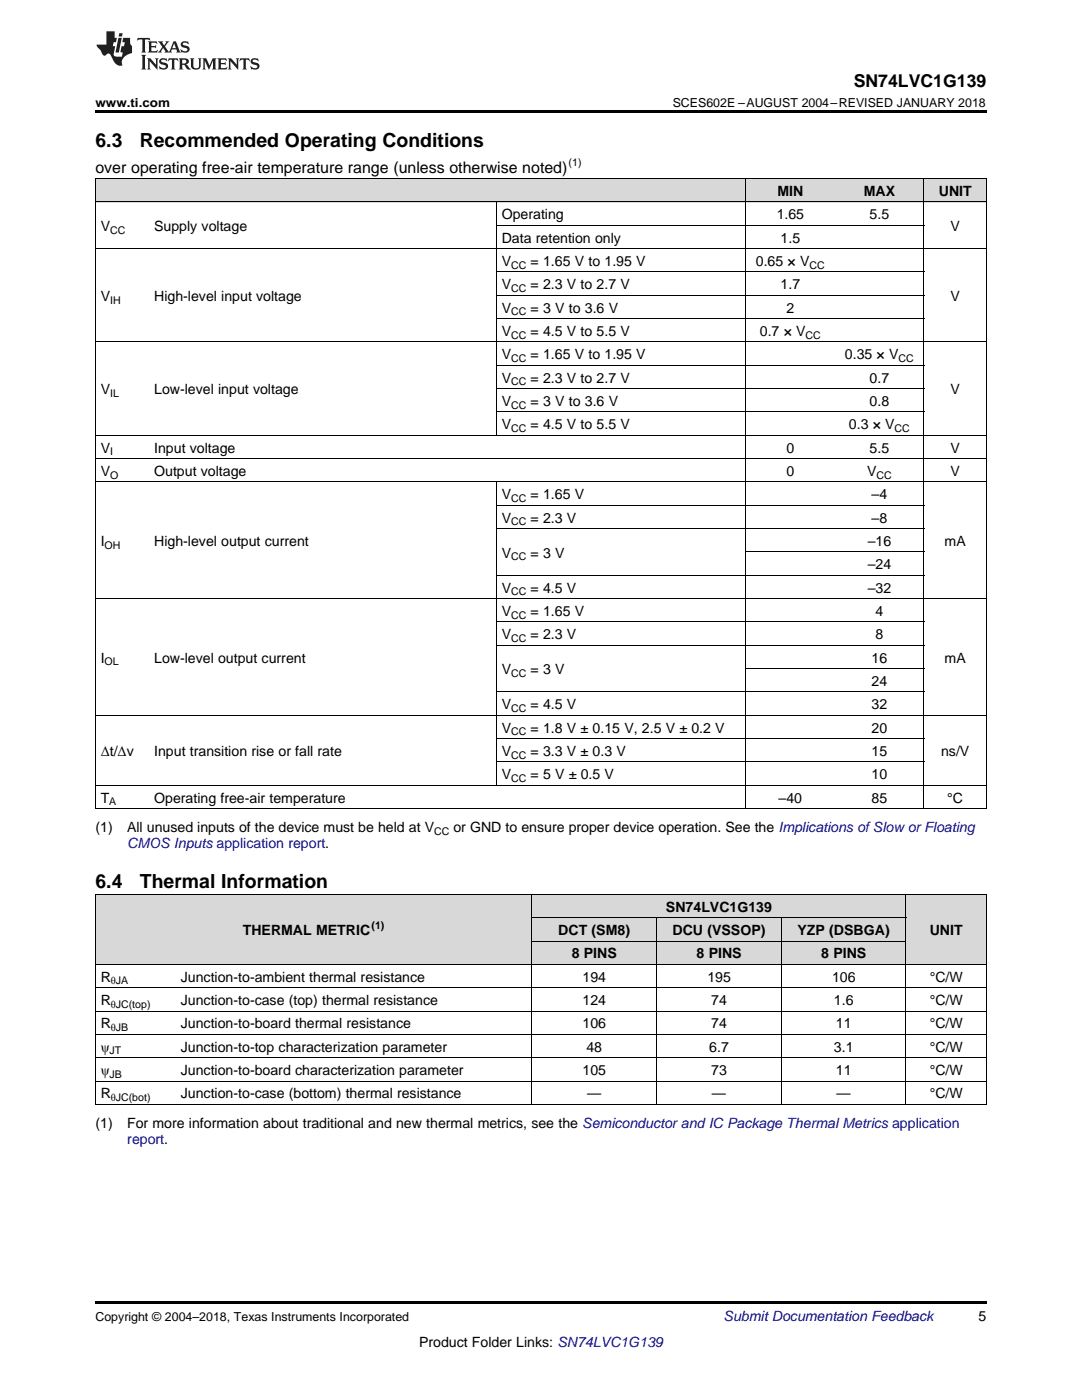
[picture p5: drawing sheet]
<svg xmlns="http://www.w3.org/2000/svg" width="216mm" height="279mm" viewBox="0 0 216 279" stroke-linecap="round" stroke-linejoin="round" font-family="sans-serif">
<defs><g id="words">
<g font-size="3.9">
<text x="19" y="29.3">6.3</text>
<text x="27.9" y="29.3">Recommended Operating Conditions</text>
<text x="19" y="177.3">6.4</text>
<text x="27.9" y="177.3">Thermal Information</text>
</g>
<text font-size="3.5" x="170.4" y="17.3">SN74LVC1G139</text>
<text font-size="3.2" x="19" y="34.4">over operating free-air temperature range (unless otherwise noted)</text>
<g font-size="2.8">
<text x="155.1" y="39.1">MIN</text>
<text x="172.4" y="39.1">MAX</text>
<text x="187.3" y="39.1">UNIT</text>
<text x="20.1" y="46.1">V</text>
<text x="30.8" y="46.1">Supply voltage</text>
<text x="100.1" y="43.7">Operating</text>
<text x="155" y="43.7">1.65</text>
<text x="173.5" y="43.7">5.5</text>
<text x="189.7" y="46.1">V</text>
<text x="100.1" y="48.4">Data retention only</text>
<text x="100.1" y="53.1">V</text>
<text x="105.9" y="53.1">= 1.65 V to 1.95 V</text>
<text x="150.8" y="53.1">0.65 × V</text>
<text x="155.8" y="48.4">1.5</text>
<text x="100.1" y="57.7">V</text>
<text x="105.9" y="57.7">= 2.3 V to 2.7 V</text>
<text x="155.8" y="57.7">1.7</text>
<text x="20.1" y="60">V</text>
<text x="30.8" y="60">High-level input voltage</text>
<text x="100.1" y="62.4">V</text>
<text x="105.9" y="62.4">= 3 V to 3.6 V</text>
<text x="156.9" y="62.4">2</text>
<text x="189.7" y="60">V</text>
<text x="100.1" y="67">V</text>
<text x="100.1" y="71.7">V</text>
<text x="105.9" y="67">= 4.5 V to 5.5 V</text>
<text x="105.9" y="71.7">= 1.65 V to 1.95 V</text>
<text x="151.6" y="67">0.7 × V</text>
<text x="168.6" y="71.7">0.35 × V</text>
<text x="100.1" y="76.3">V</text>
<text x="105.9" y="76.3">= 2.3 V to 2.7 V</text>
<text x="173.5" y="76.3">0.7</text>
<text x="20.1" y="78.7">V</text>
<text x="30.8" y="78.7">Low-level input voltage</text>
<text x="100.1" y="81">V</text>
<text x="105.9" y="81">= 3 V to 3.6 V</text>
<text x="173.5" y="81">0.8</text>
<text x="189.7" y="78.7">V</text>
<text x="100.1" y="85.7">V</text>
<text x="105.9" y="85.7">= 4.5 V to 5.5 V</text>
<text x="169.4" y="85.7">0.3 × V</text>
<text x="20.1" y="90.3">V</text>
<text x="20.1" y="95">V</text>
<text x="30.8" y="90.3">Input voltage</text>
<text x="30.8" y="95">Output voltage</text>
<text x="156.9" y="90.3">0</text>
<text x="156.9" y="95">0</text>
<text x="173" y="95">V</text>
<text x="173.5" y="90.3">5.5</text>
<text x="189.7" y="90.3">V</text>
<text x="189.7" y="95">V</text>
<text x="100.1" y="99.6">V</text>
<text x="105.9" y="99.6">= 1.65 V</text>
<text x="173.9" y="99.6">–4</text>
<text x="100.1" y="104.3">V</text>
<text x="105.9" y="104.3">= 2.3 V</text>
<text x="173.9" y="104.3">–8</text>
<text x="20.1" y="108.9">I</text>
<text x="30.8" y="108.9">High-level output current</text>
<text x="100.1" y="111.3">V</text>
<text x="105.9" y="111.3">= 3 V</text>
<text x="173.1" y="108.9">–16</text>
<text x="173.1" y="113.6">–24</text>
<text x="188.5" y="108.9">mA</text>
<text x="100.1" y="118.3">V</text>
<text x="105.9" y="118.3">= 4.5 V</text>
<text x="173.1" y="118.3">–32</text>
<text x="100.1" y="122.9">V</text>
<text x="105.9" y="122.9">= 1.65 V</text>
<text x="174.7" y="122.9">4</text>
<text x="100.1" y="127.6">V</text>
<text x="105.9" y="127.6">= 2.3 V</text>
<text x="174.7" y="127.6">8</text>
<text x="20.1" y="132.2">I</text>
<text x="30.8" y="132.2">Low-level output current</text>
<text x="100.1" y="134.5">V</text>
<text x="105.9" y="134.5">= 3 V</text>
<text x="173.9" y="132.2">16</text>
<text x="173.9" y="136.9">24</text>
<text x="188.5" y="132.2">mA</text>
<text x="100.1" y="141.5">V</text>
<text x="105.9" y="141.5">= 4.5 V</text>
<text x="173.9" y="141.5">32</text>
<text x="100.1" y="146.2">V</text>
<text x="105.9" y="146.2">= 1.8 V ± 0.15 V, 2.5 V ± 0.2 V</text>
<text x="173.9" y="146.2">20</text>
<text x="20.1" y="150.8">Δt/Δv</text>
<text x="30.8" y="150.8">Input transition rise or fall rate</text>
<text x="100.1" y="150.8">V</text>
<text x="100.1" y="155.5">V</text>
<text x="105.9" y="150.8">= 3.3 V ± 0.3 V</text>
<text x="105.9" y="155.5">= 5 V ± 0.5 V</text>
<text x="173.9" y="150.8">15</text>
<text x="173.9" y="155.5">10</text>
<text x="187.8" y="150.8">ns/V</text>
<text x="20.1" y="160.2">T</text>
<text x="30.8" y="160.2">Operating free-air temperature</text>
<text x="155.4" y="160.2">–40</text>
<text x="173.9" y="160.2">85</text>
<text x="189" y="160.2">°C</text>
<text x="19" y="166">(1)</text>
<text x="25.4" y="166">All unused inputs of the device must be held at V</text>
<text x="90.5" y="166">or GND to ensure proper device operation. See the Implications ofSlow or Floating</text>
<text x="132.9" y="181.9">SN74LVC1G139</text>
<text x="48.4" y="186.6">THERMAL METRIC</text>
<text x="111.4" y="186.6">DCT (SM8)</text>
<text x="114.1" y="191.2">8 PINS</text>
<text x="134.2" y="186.6">DCU (VSSOP)</text>
<text x="139" y="191.2">8 PINS</text>
<text x="159.1" y="186.6">YZP (DSBGA)</text>
<text x="163.9" y="191.2">8 PINS</text>
<text x="185.5" y="186.6">UNIT</text>
<text x="20.1" y="195.9">R</text>
<text x="36.1" y="195.9">Junction-to-ambient thermal resistance</text>
<text x="116.2" y="195.9">194</text>
<text x="141.1" y="195.9">195</text>
<text x="166" y="195.9">106</text>
<text x="185.5" y="195.9">°C/W</text>
<text x="20.1" y="200.6">R</text>
<text x="36.1" y="200.6">Junction-to-case (top) thermal resistance</text>
<text x="116.2" y="200.6">124</text>
<text x="141.9" y="200.6">74</text>
<text x="166.4" y="200.6">1.6</text>
<text x="185.5" y="200.6">°C/W</text>
<text x="20.1" y="205.2">R</text>
<text x="20.1" y="209.9">ψ</text>
<text x="36.1" y="205.2">Junction-to-board thermal resistance</text>
<text x="36.1" y="209.9">Junction-to-top characterization parameter</text>
<text x="116.2" y="205.2">106</text>
<text x="117" y="209.9">48</text>
<text x="141.5" y="209.9">6.7</text>
<text x="141.9" y="205.2">74</text>
<text x="166.4" y="209.9">3.1</text>
<text x="166.8" y="205.2">11</text>
<text x="185.5" y="205.2">°C/W</text>
<text x="185.5" y="209.9">°C/W</text>
<text x="20.1" y="214.5">ψ</text>
<text x="36.1" y="214.5">Junction-to-board characterization parameter</text>
<text x="116.2" y="214.5">105</text>
<text x="141.9" y="214.5">73</text>
<text x="166.8" y="214.5">11</text>
<text x="185.5" y="214.5">°C/W</text>
<text x="20.1" y="219.2">R</text>
<text x="36.1" y="219.2">Junction-to-case (bottom) thermal resistance</text>
<text x="117.2" y="219.2">—</text>
<text x="142.1" y="219.2">—</text>
<text x="166.9" y="219.2">—</text>
<text x="185.5" y="219.2">°C/W</text>
<text x="19" y="225">(1)</text>
<text x="25.4" y="225">For more information about traditional and new thermal metrics, see the Semiconductor and IC Package Thermal Metrics application</text>
<text x="195.3" y="263.6">5</text>
<text x="83.6" y="268.9">Product Folder Links: SN74LVC1G139</text>
</g>
<g font-size="2.8" fill="#0000c8">
<text x="25.4" y="169.2">CMOS Inputs application report.</text>
<text x="25.4" y="228.2">report.</text>
<text x="144.4" y="263.6">Submit Documentation Feedback</text>
</g>
<g font-size="2.5">
<text x="19" y="21.4">www.ti.com</text>
<text x="134.2" y="21.4">SCES602E –AUGUST 2004–REVISED JANUARY 2018</text>
<text x="19" y="263.6">Copyright © 2004–2018, Texas Instruments Incorporated</text>
</g>
<g font-size="2.1">
<text x="113.5" y="33.2">(1)</text>
<text x="22" y="46.6">CC</text>
<text x="102" y="53.6">CC</text>
<text x="161.5" y="53.6">CC</text>
<text x="102" y="58.3">CC</text>
<text x="22" y="60.6">IH</text>
<text x="102" y="62.9">CC</text>
<text x="102" y="67.6">CC</text>
<text x="160.7" y="67.6">CC</text>
<text x="102" y="72.2">CC</text>
<text x="102" y="76.9">CC</text>
<text x="179.3" y="72.2">CC</text>
<text x="22" y="79.2">IL</text>
<text x="102" y="81.6">CC</text>
<text x="102" y="86.2">CC</text>
<text x="178.5" y="86.2">CC</text>
<text x="22" y="90.9">I</text>
<text x="22" y="95.5">O</text>
<text x="174.9" y="95.5">CC</text>
<text x="102" y="100.2">CC</text>
<text x="102" y="104.8">CC</text>
<text x="20.9" y="109.5">OH</text>
<text x="102" y="111.8">CC</text>
<text x="102" y="118.8">CC</text>
<text x="102" y="123.5">CC</text>
<text x="102" y="128.1">CC</text>
<text x="20.9" y="132.8">OL</text>
<text x="102" y="135.1">CC</text>
<text x="102" y="142.1">CC</text>
<text x="102" y="146.8">CC</text>
<text x="102" y="151.4">CC</text>
<text x="21.8" y="160.7">A</text>
<text x="102" y="156.1">CC</text>
<text x="86.6" y="166.6">CC</text>
<text x="74.1" y="185.5">(1)</text>
<text x="22.1" y="196.5">θJA</text>
<text x="22.1" y="201.1">θJC(top)</text>
<text x="22.1" y="205.8">θJB</text>
<text x="21.9" y="210.4">JT</text>
<text x="21.9" y="215.1">JB</text>
<text x="22.1" y="219.7">θJC(bot)</text>
</g>
</g></defs>
<g fill="#d8d8d8">
<path d="M19 178.5h16v14h-16z"/>
<path d="M35 178.5h71.2v14h-71.2z"/>
<path d="M180.8 178.5h16v14h-16z"/>
<path d="M106.2 187.9h24.9v4.6h-24.9z"/>
<path d="M131.1 187.9h24.8v4.6h-24.8z"/>
<path d="M155.9 187.9h24.9v4.6h-24.9z"/>
<path d="M106.2 183.2h24.9v4.7h-24.9z"/>
<path d="M131.1 183.2h24.8v4.7h-24.8z"/>
<path d="M155.9 183.2h24.9v4.7h-24.9z"/>
<path d="M106.2 178.5h24.9v4.7h-24.9z"/>
<path d="M131.1 178.5h24.8v4.7h-24.8z"/>
<path d="M155.9 178.5h24.9v4.7h-24.9z"/>
<path d="M19 35.7h10.7v4.7h-10.7z"/>
<path d="M29.7 35.7h69.4v4.7h-69.4z"/>
<path d="M99.1 35.7h49.7v4.7h-49.7z"/>
<path d="M148.8 35.7h17.8v4.7h-17.8z"/>
<path d="M166.6 35.7h17.8v4.7h-17.8z"/>
<path d="M184.4 35.7h12.4v4.7h-12.4z"/>
</g>
<g fill="#000">
<path d="M19 22h177.8v.5h-177.8zM19 161.4h.2zM99 161.4h.1zM148.7 161.4h.1zM166.5 161.4h.1zM184.3 161.4h.1zM196.7 161.4h.1zM19 220.4l.2 .1zM106 220.4l.2 .1zM131 220.4l.1 .1zM155.8 220.4l.1 .1zM180.7 220.4l.1 .1z"/>
<path d="M196.7 220.4l.1 .1zM19 259.7h177.8v.5h-177.8z"/>
</g>
<g fill="none" stroke="#000" stroke-width=".2">
<path d="M19 35.6l177.8 .1v125.7M19.1 35.7v125.7M148.8 35.7v125.7M184.3 35.7v125.7M19 49.6h177.8M19 40.3h177.8M99 40.3v46.6M99.1 58.9h85.3M99.1 54.3h85.3M99.1 45h85.3M19 68.2h177.8M99.1 77.6h85.3"/>
<path d="M99.1 72.9h85.3M99.1 63.6h85.3M19 96.2h177.8M19 91.5h177.8M19 86.9h177.8M99 96.2v60.6M99.1 82.2h85.3M19 119.5h177.8M99.1 114.8h85.3M99.1 105.5h85.3M99.1 100.8h85.3M148.8 110.2h35.6"/>
<path d="M99.1 138.1h85.3M99.1 128.8h85.3M99.1 124.1h85.3M148.8 133.4h35.6M19 156.7h177.8M19 142.8h177.8M99.1 152.1h85.3M99.1 147.4h85.3M19 178.5h177.8v42M19 161.4h177.8M19.1 178.5v42M106.1 178.5v42"/>
<path d="M180.8 178.5v42M19 197.1h177.8M19 192.5h177.8M106.2 187.8h74.6M106.2 183.1h74.6M131 183.2v37.3M155.9 183.2v37.3M19 215.7h177.8M19 211.1h177.8M19 206.4h177.8M19 201.8h177.8M19 220.4h177.8"/>
</g>
<g fill="#231f20">
<path d="M27.5 7.6l-.1 .5 .4-.2h.6v.1v2.1l-.2 .4h1l-.3-.4v-2.1l.1-.1h.5l.5 .2-.2-.5zM29.5 8.3l.2 .3v1.5l-.2 .4h1.8l.2-.6a1.04 1.04 0 0 1-1.3 .2v-.7h.6l.3 .2v-.6l-.3 .2h-.6v-.6l.8-.1 .4 .3-.2-.5zM31.5 8.3l.9 1.1-.9 1.1h.8l-.2-.2 .5-.7 .4 .7-.2 .2h1.5l-.1-.2 .1-.4h.9l.1 .4-.2 .2h1l-.3-.3-.7-1.9h-.5l-.9 2-.8-1 .9-1h-.8l.1 .3-.3 .5-.4-.6 .2-.2zM34.7 8.6l.4 1h-.7zM36.3 8.4a.63 .63 0 0 0-.2 .7 .63 .63 0 0 0 .6 .4l.6 .2 .1 .2a.75 .75 0 0 1-.7 .4 .75 .75 0 0 1-.6-.5l.1 .7 .1-.1a1.11 1.11 0 0 0 1.5-.6 1.13 1.13 0 0 0-1.2-.8l-.1-.4a1.04 1.04 0 0 1 1.2 .2l-.2-.5-.1 .1-.5-.2zM28.2 10.9l.2 .4v2.2l-.2 .4h1l-.3-.4v-2.2l.3-.4zM29.3 11.6l.3 .4v1.5l-.3 .4h.8l-.2-.4v-1.3l1.5 1.7v-1.9l.2-.4h-.7l.2 .4v.9l-1.1-1.3zM32 11.8a.62 .62 0 0 0-.2 .7 .62 .62 0 0 0 .6 .4l.6 .1 .1 .3a.76 .76 0 0 1-.7 .3 .76 .76 0 0 1-.6-.4l.1 .7 .1-.1a1.11 1.11 0 0 0 1.5-.6 1.13 1.13 0 0 0-1.2-.8l-.1-.4a1.04 1.04 0 0 1 1.2 .2l-.2-.6-.1 .1-.5-.1zM33.7 11.6l-.2 .6a.61 .61 0 0 1 .8-.3v1.6l-.2 .4h.9l-.2-.4v-1.6a.63 .63 0 0 1 .8 .3l-.2-.6zM35.6 11.6l.3 .4v1.5l-.3 .4h1l-.2-.2v-.8l.5 .2a.76 .76 0 0 0 1.2 .7l-1-1a.58 .58 0 0 0 .6-.5 .58 .58 0 0 0-.5-.6zM36.4 11.9h.1a.45 .45 0 0 1 .5 .1 .45 .45 0 0 1 .1 .5l-.7 .2zM37.9 11.6l.2 .2a2.17 2.17 0 0 0 .3 1.9 .99 .99 0 0 0 1.6-.6v-1.1l.2-.4h-.7l.2 .2a1.92 1.92 0 0 1-.2 1.8 .6 .6 0 0 1-.9-.5v-1.1l.2-.4zM40.4 11.6l.2 .4v1.5l-.2 .4h.7l-.2-.4v-1.4l.8 1.8 .8-1.8v1.4l-.2 .4h.9l-.2-.4v-1.5l.2-.4h-.8l-.6 1.5-.6-1.5zM43.4 11.6l.2 .4v1.5l-.2 .4h1.8l.2-.6a1.04 1.04 0 0 1-1.3 .1v-.6h.5l.4 .2v-.6l-.4 .2h-.5v-.7h.8l.3 .3-.1-.6zM45.5 11.6l.2 .4v1.5l-.2 .4h.7l-.2-.4v-1.3l1.5 1.7v-1.9l.2-.4h-.7l.2 .4v.9l-1.1-1.3zM47.9 11.6l-.1 .6a.61 .61 0 0 1 .8-.3v1.6l-.3 .4h1l-.3-.4 .1-1.6a.63 .63 0 0 1 .7 .3l-.1-.6zM50.2 11.8a.62 .62 0 0 0-.2 .7 .62 .62 0 0 0 .6 .4l.6 .1 .2 .3a.76 .76 0 0 1-.8 .3 .76 .76 0 0 1-.6-.4l.1 .7 .2-.1a1.11 1.11 0 0 0 1.5-.6 1.13 1.13 0 0 0-1.3-.8l-.1-.4a1.04 1.04 0 0 1 1.2 .2l-.1-.6-.2 .1-.5-.1z"/>
<path d="M21.2 6.3v2.6h-1.9l.1 .4 .7 .9a.91 .91 0 0 0 1 .8 .56 .56 0 0 1 .5-.3 .56 .56 0 0 1 .5 .3l.4 .8a1.53 1.53 0 0 0 1.9 1.2 1.54 1.54 0 0 1 1-2.1l.9-.3v-1.4a1.52 1.52 0 0 1-.3-1.6h-1.4l-.2 .8h.5l-.2 .8h-.4l-.2 1v.2l.4 .1-.2 .8a1.93 1.93 0 0 1-1.6-.3l.3-1.8h-.5l.2-.8h.4l.2-.8h-.4v-1.3zM23.6 7.6l-.6 2.9h.7l.6-2.9zM23.8 6.6l-.1 .7h.6l.2-.7z"/>
</g>
<use href="#words"/>
</svg>
